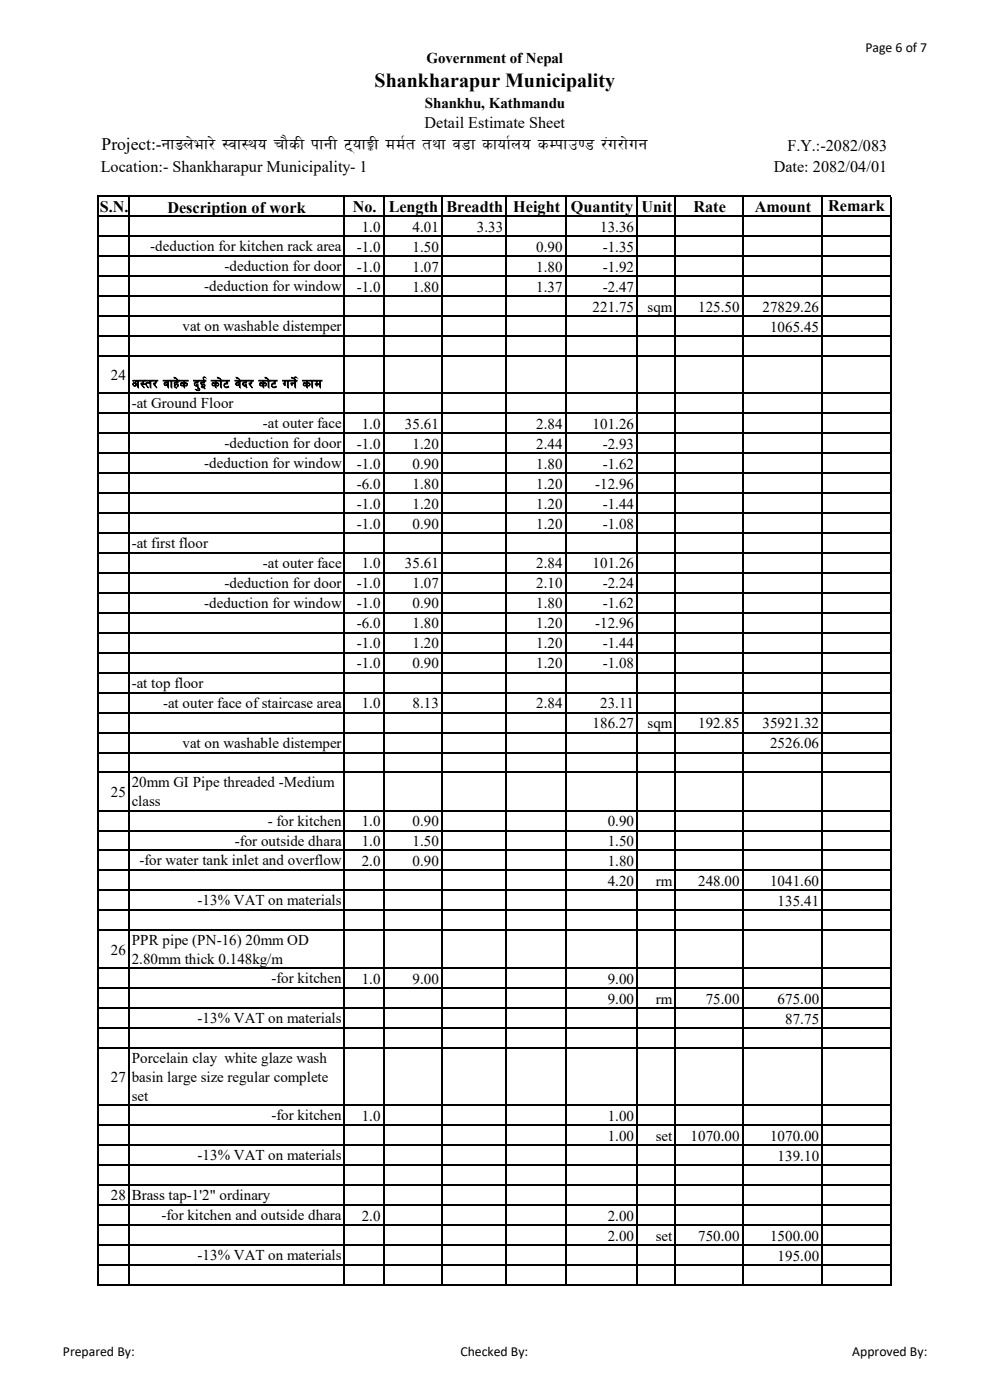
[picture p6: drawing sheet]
<svg xmlns="http://www.w3.org/2000/svg" width="210mm" height="297mm" viewBox="0 0 210 297" stroke-linecap="round" stroke-linejoin="round" font-family="sans-serif">
<defs><g id="words">
<text font-size="4.2" x="79.4" y="18.4">Shankharapur Municipality</text>
<text font-size="3.7" x="21.5" y="31.9">Project:-gfªn]ef/] :jf:yo rf}sL kfgL 6\ofÍL dd{t tyf j8f sfof{no sDkfp08 /+u/f]ug</text>
<g font-size="3.4">
<text x="90.1" y="27.1">Detail Estimate Sheet</text>
<text x="167" y="32">F.Y.:-2082/083</text>
<text x="21.4" y="36.5">Location:- Shankharapur Municipality- 1</text>
<text x="164.1" y="36.5">Date: 2082/04/01</text>
<text x="21.2" y="45">S.N.</text>
<text x="35.5" y="45.1">Description of work</text>
<text x="74.8" y="45">No.</text>
<text x="82.4" y="45">Length</text>
<text x="94.7" y="45">Breadth</text>
<text x="108.9" y="45">Height</text>
<text x="121.1" y="45">Quantity</text>
<text x="136.1" y="45">Unit</text>
<text x="147.1" y="45">Rate</text>
<text x="160.1" y="45">Amount</text>
<text x="175.7" y="44.8">Remark</text>
</g>
<g font-size="3.2">
<text x="90.5" y="13.5">Government of Nepal</text>
<text x="90.1" y="22.9">Shankhu, Kathmandu</text>
<text x="31.9" y="53.3">-deduction for kitchen rack area</text>
<text x="75.7" y="53.4">-1.0</text>
<text x="76.7" y="49.2">1.0</text>
<text x="87.5" y="49.2">4.01</text>
<text x="87.5" y="53.4">1.50</text>
<text x="101.2" y="49.2">3.33</text>
<text x="113.7" y="53.4">0.90</text>
<text x="127.3" y="49.2">13.36</text>
<text x="127.8" y="53.4">-1.35</text>
<text x="47.6" y="57.5">-deduction for door</text>
<text x="75.7" y="57.7">-1.0</text>
<text x="87.5" y="57.7">1.07</text>
<text x="113.7" y="57.7">1.80</text>
<text x="127.8" y="57.7">-1.92</text>
<text x="43.3" y="61.8">-deduction for window</text>
<text x="75.7" y="61.9">-1.0</text>
<text x="87.5" y="61.9">1.80</text>
<text x="113.7" y="61.9">1.37</text>
<text x="127.8" y="61.9">-2.47</text>
<text x="38.7" y="70.2">vat on washable distemper</text>
<text x="125.7" y="66.1">221.75</text>
<text x="137.4" y="66.1">sqm</text>
<text x="148.1" y="66.1">125.50</text>
<text x="161.7" y="66.1">27829.26</text>
<text x="163.3" y="70.4">1065.45</text>
<text x="23.5" y="80.6">24</text>
<text x="28" y="82.3">c:t/ jfx]s b'O{ sf]6 j]b/ sf]6 ug]{ sfd</text>
<text x="27.9" y="86.6">-at Ground Floor</text>
<text x="47.6" y="95">-deduction for door</text>
<text x="55.8" y="90.8">-at outer face</text>
<text x="75.7" y="95.2">-1.0</text>
<text x="76.7" y="90.9">1.0</text>
<text x="85.9" y="90.9">35.61</text>
<text x="87.5" y="95.2">1.20</text>
<text x="113.7" y="90.9">2.84</text>
<text x="113.7" y="95.2">2.44</text>
<text x="125.7" y="90.9">101.26</text>
<text x="127.8" y="95.2">-2.93</text>
<text x="43.3" y="99.3">-deduction for window</text>
<text x="75.7" y="99.4">-1.0</text>
<text x="87.5" y="99.4">0.90</text>
<text x="113.7" y="99.4">1.80</text>
<text x="127.8" y="99.4">-1.62</text>
<text x="75.7" y="103.6">-6.0</text>
<text x="75.7" y="107.9">-1.0</text>
<text x="87.5" y="103.6">1.80</text>
<text x="87.5" y="107.9">1.20</text>
<text x="113.7" y="103.6">1.20</text>
<text x="113.7" y="107.9">1.20</text>
<text x="126.2" y="103.6">-12.96</text>
<text x="127.8" y="107.9">-1.44</text>
<text x="75.7" y="112.1">-1.0</text>
<text x="87.5" y="112.1">0.90</text>
<text x="113.7" y="112.1">1.20</text>
<text x="127.8" y="112.1">-1.08</text>
<text x="27.9" y="116.2">-at first floor</text>
<text x="47.6" y="124.7">-deduction for door</text>
<text x="55.8" y="120.5">-at outer face</text>
<text x="75.7" y="124.8">-1.0</text>
<text x="76.7" y="120.6">1.0</text>
<text x="85.9" y="120.6">35.61</text>
<text x="87.5" y="124.8">1.07</text>
<text x="113.7" y="120.6">2.84</text>
<text x="113.7" y="124.8">2.10</text>
<text x="125.7" y="120.6">101.26</text>
<text x="127.8" y="124.8">-2.24</text>
<text x="43.3" y="128.9">-deduction for window</text>
<text x="75.7" y="129">-1.0</text>
<text x="87.5" y="129">0.90</text>
<text x="113.7" y="129">1.80</text>
<text x="127.8" y="129">-1.62</text>
<text x="75.7" y="133.3">-6.0</text>
<text x="75.7" y="137.5">-1.0</text>
<text x="87.5" y="133.3">1.80</text>
<text x="87.5" y="137.5">1.20</text>
<text x="113.7" y="133.3">1.20</text>
<text x="113.7" y="137.5">1.20</text>
<text x="126.2" y="133.3">-12.96</text>
<text x="127.8" y="137.5">-1.44</text>
<text x="75.7" y="141.7">-1.0</text>
<text x="87.5" y="141.7">0.90</text>
<text x="113.7" y="141.7">1.20</text>
<text x="127.8" y="141.7">-1.08</text>
<text x="27.9" y="145.9">-at top floor</text>
<text x="34.6" y="150.1">-at outer face of staircase area</text>
<text x="76.7" y="150.2">1.0</text>
<text x="87.5" y="150.2">8.13</text>
<text x="113.7" y="150.2">2.84</text>
<text x="125.7" y="154.5">186.27</text>
<text x="127.3" y="150.2">23.11</text>
<text x="137.4" y="154.5">sqm</text>
<text x="148.1" y="154.5">192.85</text>
<text x="161.7" y="154.5">35921.32</text>
<text x="38.7" y="158.6">vat on washable distemper</text>
<text x="163.3" y="158.7">2526.06</text>
<text x="27.9" y="167">20mm GI Pipe threaded -Medium</text>
<text x="23.5" y="169">25</text>
<text x="27.9" y="171.1">class</text>
<text x="49.8" y="179.3">-for outside dhara</text>
<text x="56.8" y="175.1">- for kitchen</text>
<text x="76.7" y="175.2">1.0</text>
<text x="76.7" y="179.5">1.0</text>
<text x="87.5" y="175.2">0.90</text>
<text x="87.5" y="179.5">1.50</text>
<text x="128.9" y="175.2">0.90</text>
<text x="128.9" y="179.5">1.50</text>
<text x="29.6" y="183.6">-for water tank inlet and overflow</text>
<text x="76.7" y="183.7">2.0</text>
<text x="87.5" y="183.7">0.90</text>
<text x="128.9" y="183.7">1.80</text>
<text x="128.9" y="187.9">4.20</text>
<text x="139.1" y="187.9">rm</text>
<text x="148.1" y="187.9">248.00</text>
<text x="163.3" y="187.9">1041.60</text>
<text x="41.9" y="192">-13% VAT on materials</text>
<text x="164.9" y="192.2">135.41</text>
<text x="23.5" y="202.5">26</text>
<text x="27.9" y="200.5">PPR pipe (PN-16) 20mm OD</text>
<text x="27.9" y="204.5">2.80mm thick 0.148kg/m</text>
<text x="57.6" y="208.6">-for kitchen</text>
<text x="76.7" y="208.7">1.0</text>
<text x="87.5" y="208.7">9.00</text>
<text x="128.9" y="208.7">9.00</text>
<text x="128.9" y="213">9.00</text>
<text x="139.1" y="213">rm</text>
<text x="149.7" y="213">75.00</text>
<text x="164.9" y="213">675.00</text>
<text x="41.9" y="217.1">-13% VAT on materials</text>
<text x="166.5" y="217.2">87.75</text>
<text x="27.9" y="225.5">Porcelain clay white glaze wash</text>
<text x="23.5" y="229.5">27</text>
<text x="27.9" y="229.6">basin large size regular complete</text>
<text x="27.9" y="233.6">set</text>
<text x="57.6" y="237.7">-for kitchen</text>
<text x="76.7" y="237.8">1.0</text>
<text x="128.9" y="237.8">1.00</text>
<text x="128.9" y="242">1.00</text>
<text x="139.1" y="242">set</text>
<text x="146.5" y="242">1070.00</text>
<text x="163.3" y="242">1070.00</text>
<text x="41.9" y="246.1">-13% VAT on materials</text>
<text x="164.9" y="246.3">139.10</text>
<text x="23.5" y="254.6">28</text>
<text x="27.9" y="254.6">Brass tap-1'2&quot; ordinary</text>
<text x="34.2" y="258.8">-for kitchen and outside dhara</text>
<text x="76.7" y="259">2.0</text>
<text x="128.9" y="259">2.00</text>
<text x="128.9" y="263.2">2.00</text>
<text x="139.1" y="263.2">set</text>
<text x="148.1" y="263.2">750.00</text>
<text x="163.3" y="263.2">1500.00</text>
<text x="41.9" y="267.3">-13% VAT on materials</text>
<text x="164.9" y="267.4">195.00</text>
</g>
<g font-size="2.9">
<text x="183.6" y="11.1">Page 6 of 7</text>
<text x="13.3" y="287.6">Prepared By:</text>
<text x="97.6" y="287.6">Checked By:</text>
<text x="180.8" y="287.6">Approved By:</text>
</g>
</g></defs>
<g fill="none" stroke="#000" stroke-width=".25">
<path d="M20.7 41.5v231.2M20.9 41.7h168.1M20.9 45.9h168.1M20.9 50.1h168.1M20.9 54.4h168.1M20.9 58.6h168.1M27.3 41.8v230.9M73 41.8v230.9M81.3 41.8v230.9M93.7 41.8v230.9M107.4 41.8v230.9M120 41.8v230.9"/>
<path d="M135.1 41.8v230.9M143.2 41.8v230.9M157.5 41.8v230.9M174.4 41.8v230.9M188.9 41.8v230.9M20.9 62.8h168.1M20.9 67.1h168.1M20.9 71.3h168.1M20.9 75.5h168.1M20.9 83.4h168.1M20.9 87.6h168.1M20.9 91.9h168.1"/>
<path d="M20.9 96.1h168.1M20.9 100.3h168.1M20.9 104.6h168.1M20.9 108.8h168.1M20.9 113h168.1M20.9 117.3h168.1M20.9 121.5h168.1M20.9 125.7h168.1M20.9 130h168.1M20.9 134.2h168.1M20.9 138.4h168.1M20.9 142.7h168.1"/>
<path d="M20.9 146.9h168.1M20.9 151.2h168.1M20.9 155.4h168.1M20.9 159.6h168.1M20.9 163.9h168.1M20.9 171.9h168.1M20.9 176.2h168.1M20.9 180.4h168.1M20.9 184.6h168.1M20.9 188.9h168.1M20.9 193.1h168.1M20.9 197.4h168.1"/>
<path d="M20.9 205.4h168.1M20.9 209.7h168.1M20.9 213.9h168.1M20.9 218.1h168.1M20.9 222.4h168.1M20.9 234.5h168.1M20.9 238.7h168.1M20.9 242.9h168.1M20.9 247.2h168.1M20.9 251.4h168.1M20.9 255.7h168.1M20.9 259.9h168.1"/>
<path d="M20.9 264.1h168.1M20.9 268.4h168.1M20.9 272.6h168.1"/>
</g>
<use href="#words"/>
</svg>
